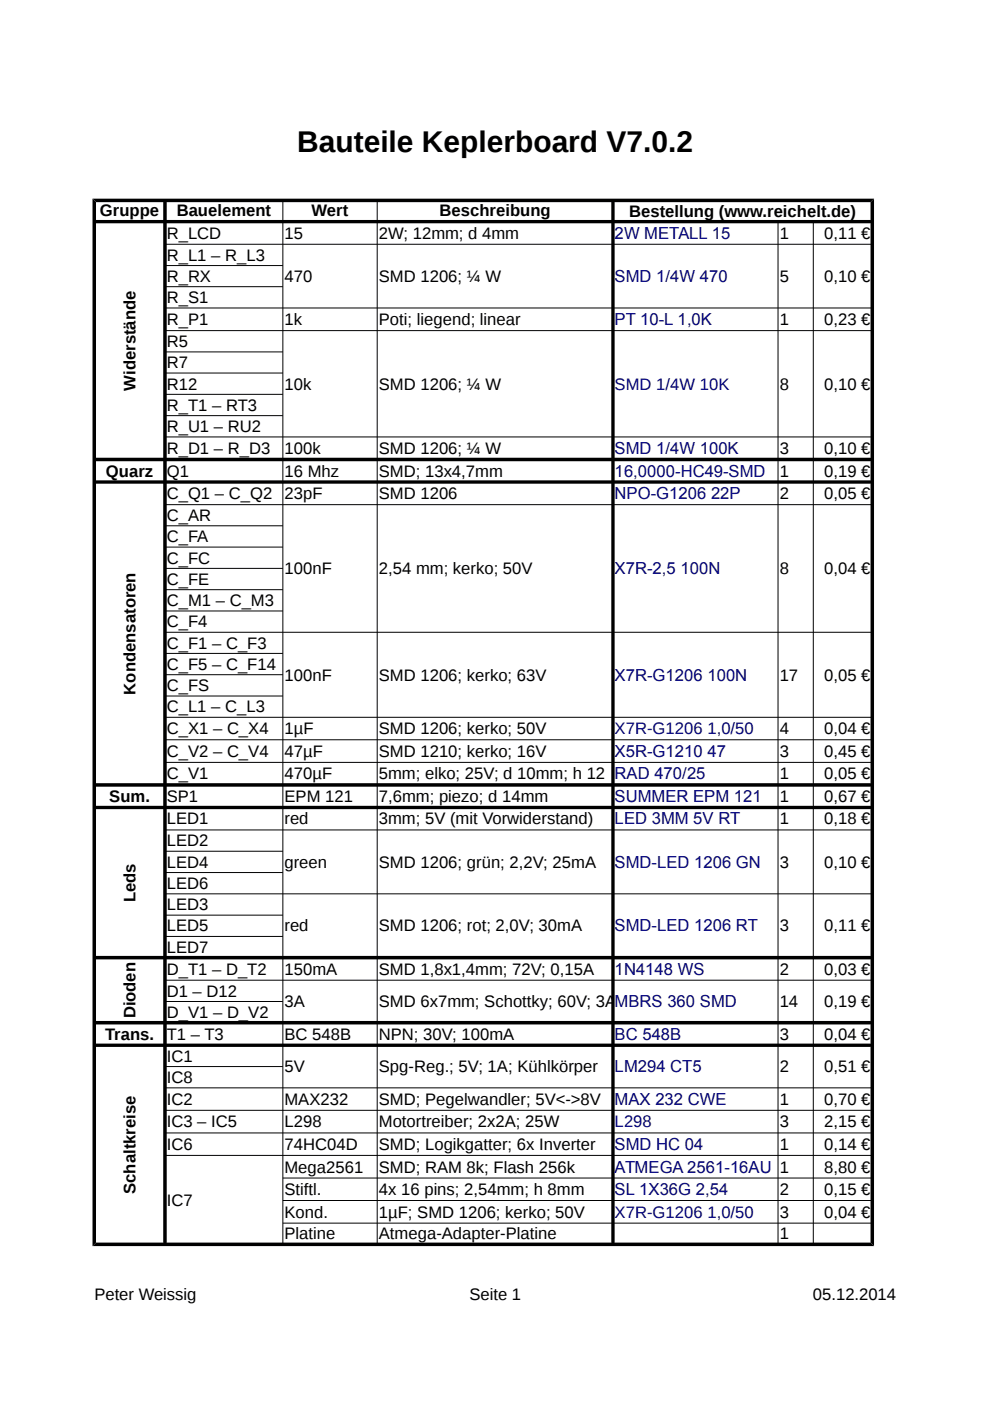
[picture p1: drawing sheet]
<svg xmlns="http://www.w3.org/2000/svg" width="210mm" height="297mm" viewBox="0 0 210 297" stroke-linecap="round" stroke-linejoin="round" font-family="sans-serif">
<defs><g id="words">
<text font-size="6.3" x="63" y="32.2">Bauteile Keplerboard V7.0.2</text>
<g font-size="3.5">
<text x="21.2" y="45.9">Gruppe</text>
<text x="37.5" y="45.9">Bauelement</text>
<text x="66.1" y="45.9">Wert</text>
<text x="93.2" y="45.9">Beschreibung</text>
<text x="133.4" y="46">Bestellung (www.reichelt.de)</text>
<text x="35.3" y="50.6">R_LCD</text>
<text x="60.3" y="50.6">15</text>
<text x="80.3" y="50.6">2W; 12mm; d 4mm</text>
<text x="165.3" y="50.6">1</text>
<text x="174.7" y="50.6">0,11 €</text>
<text x="35.3" y="55.2">R_L1 – R_L3</text>
<text x="35.3" y="59.8">R_RX</text>
<text x="60.3" y="59.8">470</text>
<text x="80.3" y="59.8">SMD 1206; ¼ W</text>
<text x="165.3" y="59.8">5</text>
<text x="174.7" y="59.8">0,10 €</text>
<text x="35.3" y="64.3">R_S1</text>
<text x="35.3" y="68.9">R_P1</text>
<text x="60.3" y="68.9">1k</text>
<text x="80.3" y="68.9">Poti; liegend; linear</text>
<text x="165.3" y="68.9">1</text>
<text x="174.7" y="68.9">0,23 €</text>
<text x="35.3" y="73.6">R5</text>
<text x="28.7" y="82.8" transform="rotate(-90 28.7 82.8)">Widerstände</text>
<text x="35.3" y="78.1">R7</text>
<text x="35.3" y="82.6">R12</text>
<text x="60.3" y="82.6">10k</text>
<text x="80.3" y="82.6">SMD 1206; ¼ W</text>
<text x="165.3" y="82.6">8</text>
<text x="174.7" y="82.6">0,10 €</text>
<text x="35.3" y="87.1">R_T1 – RT3</text>
<text x="35.3" y="91.6">R_U1 – RU2</text>
<text x="22.5" y="101.1">Quarz</text>
<text x="35.3" y="96.2">R_D1 – R_D3</text>
<text x="35.3" y="101">Q1</text>
<text x="60.3" y="96.2">100k</text>
<text x="60.3" y="101">16 Mhz</text>
<text x="80.3" y="96.2">SMD 1206; ¼ W</text>
<text x="80.3" y="101">SMD; 13x4,7mm</text>
<text x="165.3" y="96.2">3</text>
<text x="165.3" y="101">1</text>
<text x="174.7" y="96.2">0,10 €</text>
<text x="174.7" y="101">0,19 €</text>
<text x="35.3" y="105.8">C_Q1 – C_Q2</text>
<text x="60.3" y="105.8">23pF</text>
<text x="80.3" y="105.8">SMD 1206</text>
<text x="165.3" y="105.8">2</text>
<text x="174.7" y="105.8">0,05 €</text>
<text x="35.3" y="110.5">C_AR</text>
<text x="35.3" y="115">C_FA</text>
<text x="35.3" y="119.5">C_FC</text>
<text x="35.3" y="124">C_FE</text>
<text x="60.3" y="121.7">100nF</text>
<text x="80.3" y="121.7">2,54 mm; kerko; 50V</text>
<text x="165.3" y="121.7">8</text>
<text x="174.7" y="121.7">0,04 €</text>
<text x="35.3" y="128.5">C_M1 – C_M3</text>
<text x="35.3" y="133">C_F4</text>
<text x="35.3" y="137.5">C_F1 – C_F3</text>
<text x="35.3" y="142">C_F5 – C_F14</text>
<text x="28.7" y="147.2" transform="rotate(-90 28.7 147.2)">Kondensatoren</text>
<text x="35.3" y="146.5">C_FS</text>
<text x="60.3" y="144.3">100nF</text>
<text x="80.3" y="144.3">SMD 1206; kerko; 63V</text>
<text x="165.3" y="144.3">17</text>
<text x="174.7" y="144.3">0,05 €</text>
<text x="35.3" y="151.1">C_L1 – C_L3</text>
<text x="35.3" y="155.7">C_X1 – C_X4</text>
<text x="60.3" y="155.7">1µF</text>
<text x="80.3" y="155.7">SMD 1206; kerko; 50V</text>
<text x="165.3" y="155.7">4</text>
<text x="174.7" y="155.7">0,04 €</text>
<text x="35.3" y="160.5">C_V2 – C_V4</text>
<text x="60.3" y="160.5">47µF</text>
<text x="80.3" y="160.5">SMD 1210; kerko; 16V</text>
<text x="165.3" y="160.5">3</text>
<text x="174.7" y="160.5">0,45 €</text>
<text x="35.3" y="165.2">C_V1</text>
<text x="60.3" y="165.2">470µF</text>
<text x="80.3" y="165.2">5mm; elko; 25V; d 10mm; h 12</text>
<text x="165.3" y="165.2">1</text>
<text x="174.7" y="165.2">0,05 €</text>
<text x="23.2" y="170.1">Sum.</text>
<text x="35.3" y="170">SP1</text>
<text x="60.3" y="170">EPM 121</text>
<text x="80.3" y="170">7,6mm; piezo; d 14mm</text>
<text x="165.3" y="170">1</text>
<text x="174.7" y="170">0,67 €</text>
<text x="35.3" y="174.8">LED1</text>
<text x="35.3" y="179.5">LED2</text>
<text x="60.3" y="174.8">red</text>
<text x="80.3" y="174.8">3mm; 5V (mit Vorwiderstand)</text>
<text x="165.3" y="174.8">1</text>
<text x="174.7" y="174.8">0,18 €</text>
<text x="35.3" y="184">LED4</text>
<text x="60.3" y="184">green</text>
<text x="80.3" y="184">SMD 1206; grün; 2,2V; 25mA</text>
<text x="165.3" y="184">3</text>
<text x="174.7" y="184">0,10 €</text>
<text x="28.7" y="191.3" transform="rotate(-90 28.7 191.3)">Leds</text>
<text x="35.3" y="188.5">LED6</text>
<text x="35.3" y="193">LED3</text>
<text x="35.3" y="197.5">LED5</text>
<text x="60.3" y="197.5">red</text>
<text x="80.3" y="197.5">SMD 1206; rot; 2,0V; 30mA</text>
<text x="165.3" y="197.5">3</text>
<text x="174.7" y="197.5">0,11 €</text>
<text x="35.3" y="202">LED7</text>
<text x="35.3" y="206.7">D_T1 – D_T2</text>
<text x="60.3" y="206.7">150mA</text>
<text x="80.3" y="206.7">SMD 1,8x1,4mm; 72V; 0,15A</text>
<text x="165.3" y="206.7">2</text>
<text x="174.7" y="206.7">0,03 €</text>
<text x="28.7" y="215.9" transform="rotate(-90 28.7 215.9)">Dioden</text>
<text x="35.3" y="211.3">D1 – D12</text>
<text x="35.3" y="215.8">D_V1 – D_V2</text>
<text x="60.3" y="213.5">3A</text>
<text x="80.3" y="213.5">SMD 6x7mm; Schottky; 60V; 3A</text>
<text x="165.3" y="213.5">14</text>
<text x="174.7" y="213.5">0,19 €</text>
<text x="22.3" y="220.5">Trans.</text>
<text x="35.3" y="220.5">T1 – T3</text>
<text x="60.3" y="220.5">BC 548B</text>
<text x="80.3" y="220.5">NPN; 30V; 100mA</text>
<text x="165.3" y="220.5">3</text>
<text x="174.7" y="220.5">0,04 €</text>
<text x="35.3" y="225.1">IC1</text>
<text x="60.3" y="227.4">5V</text>
<text x="80.3" y="227.4">Spg-Reg.; 5V; 1A; Kühlkörper</text>
<text x="165.3" y="227.4">2</text>
<text x="174.7" y="227.4">0,51 €</text>
<text x="35.3" y="229.6">IC8</text>
<text x="35.3" y="234.2">IC2</text>
<text x="35.3" y="239">IC3 – IC5</text>
<text x="60.3" y="234.2">MAX232</text>
<text x="60.3" y="239">L298</text>
<text x="80.3" y="234.2">SMD; Pegelwandler; 5V&lt;-&gt;8V</text>
<text x="80.3" y="239">Motortreiber; 2x2A; 25W</text>
<text x="165.3" y="234.2">1</text>
<text x="165.3" y="239">3</text>
<text x="174.7" y="234.2">0,70 €</text>
<text x="174.7" y="239">2,15 €</text>
<text x="35.3" y="243.8">IC6</text>
<text x="60.3" y="243.8">74HC04D</text>
<text x="80.3" y="243.8">SMD; Logikgatter; 6x Inverter</text>
<text x="165.3" y="243.8">1</text>
<text x="174.7" y="243.8">0,14 €</text>
<text x="60.3" y="248.6">Mega2561</text>
<text x="80.3" y="248.6">SMD; RAM 8k; Flash 256k</text>
<text x="165.3" y="248.6">1</text>
<text x="174.7" y="248.6">8,80 €</text>
<text x="28.7" y="253.2" transform="rotate(-90 28.7 253.2)">Schaltkreise</text>
<text x="35.3" y="255.6">IC7</text>
<text x="60.3" y="253.4">Stiftl.</text>
<text x="80.3" y="253.4">4x 16 pins; 2,54mm; h 8mm</text>
<text x="165.3" y="253.4">2</text>
<text x="174.7" y="253.4">0,15 €</text>
<text x="60.3" y="258.2">Kond.</text>
<text x="60.3" y="262.8">Platine</text>
<text x="80.3" y="258.2">1µF; SMD 1206; kerko; 50V</text>
<text x="80.3" y="262.8">Atmega-Adapter-Platine</text>
<text x="165.3" y="258.2">3</text>
<text x="165.3" y="262.8">1</text>
<text x="174.7" y="258.2">0,04 €</text>
<text x="20" y="275.7">Peter Weissig</text>
<text x="99.5" y="275.7">Seite 1</text>
<text x="172.4" y="275.7">05.12.2014</text>
</g>
<g font-size="3.5" fill="#000080">
<text x="130.3" y="50.6">2W METALL 15</text>
<text x="130.3" y="59.8">SMD 1/4W 470</text>
<text x="130.3" y="68.9">PT 10-L 1,0K</text>
<text x="130.3" y="82.6">SMD 1/4W 10K</text>
<text x="130.3" y="96.2">SMD 1/4W 100K</text>
<text x="130.3" y="101">16,0000-HC49-SMD</text>
<text x="130.3" y="105.8">NPO-G1206 22P</text>
<text x="130.3" y="121.7">X7R-2,5 100N</text>
<text x="130.3" y="144.3">X7R-G1206 100N</text>
<text x="130.3" y="155.7">X7R-G1206 1,0/50</text>
<text x="130.3" y="160.5">X5R-G1210 47</text>
<text x="130.3" y="165.2">RAD 470/25</text>
<text x="130.3" y="170">SUMMER EPM 121</text>
<text x="130.3" y="174.8">LED 3MM 5V RT</text>
<text x="130.3" y="184">SMD-LED 1206 GN</text>
<text x="130.3" y="197.5">SMD-LED 1206 RT</text>
<text x="130.3" y="206.7">1N4148 WS</text>
<text x="130.3" y="213.5">MBRS 360 SMD</text>
<text x="130.3" y="220.5">BC 548B</text>
<text x="130.3" y="227.4">LM294 CT5</text>
<text x="130.3" y="234.2">MAX 232 CWE</text>
<text x="130.3" y="239">L298</text>
<text x="130.3" y="243.8">SMD HC 04</text>
<text x="130.3" y="248.6">ATMEGA 2561-16AU</text>
<text x="130.3" y="253.4">SL 1X36G 2,54</text>
<text x="130.3" y="258.2">X7R-G1206 1,0/50</text>
</g>
</g></defs>
<g fill="#000">
<path d="M19.6 42.1l.8 .8v220.6l-.8 .7z" fill-rule="evenodd"/>
<path d="M34.6 42.9l.4-.4 .3 .4v220.6l-.3 .3-.4-.3z" fill-rule="evenodd"/>
<path d="M130 42.5l.3 .4v220.6l-.3 .3-.4-.3v-220.6z" fill-rule="evenodd"/>
<path d="M19.6 42.1h165.7l-.7 .8h-164.2z" fill-rule="evenodd"/>
<path d="M20 47l.4-.4h164.2l.4 .4-.4 .3h-164.2z" fill-rule="evenodd"/>
<path d="M185 42.5l.3-.4v222.1l-.7-.7v-220.6z" fill-rule="evenodd"/>
<path d="M20.4 97h164.2l.4 .4-.4 .4h-164.2l-.4-.4z" fill-rule="evenodd"/>
<path d="M20.4 101.8h164.2l.4 .4-.4 .4h-164.2l-.4-.4z" fill-rule="evenodd"/>
<path d="M20 166.4l.4-.3h164.2l.4 .3-.4 .4h-164.2z" fill-rule="evenodd"/>
<path d="M20 171.2l.4-.3h164.2l.4 .3-.4 .4h-164.2z" fill-rule="evenodd"/>
<path d="M20 203l.4-.3h164.2l.4 .3-.4 .4h-164.2z" fill-rule="evenodd"/>
<path d="M20.4 216.5h164.2l.4 .4-.4 .3h-164.2l-.4-.3z" fill-rule="evenodd"/>
<path d="M20 221.6l.4-.3h164.2l.4 .3-.4 .4h-164.2z" fill-rule="evenodd"/>
<path d="M19.6 264.2l.8-.7h164.2l.7 .7z" fill-rule="evenodd"/>
</g>
<g fill="none" stroke="#000" stroke-width=".21">
<path d="M35 51.8h150M35 56.3h25M60 42.5v221.3M80 42.5v221.3M165 47v216.8M172.4 47v216.8M35 60.8h25M35 65.3h150M35 70.1h150M35 74.6h25M35 79.1h25M35 83.6h25"/>
<path d="M35 88.1h25M35 92.6h150M35 107h150M35 111.5h25M35 116h25M35 120.5h25M35 125h25M35 129.5h25M35 134.1h150M35 138.5h25M35 143.1h25M35 147.6h25"/>
<path d="M35 152.1h150M35 156.8h150M35 161.6h150M35 176h150M35 180.5h25M35 185h25M35 189.5h150M35 194h25M35 198.5h25M35 207.8h150M35 212.3h25M35 226.1h25"/>
<path d="M35 230.6h150M35 235.4h150M35 240.2h150M35 245h150M60 249.8h125M60 254.5h125M60 259.3h125"/>
</g>
<use href="#words"/>
</svg>
